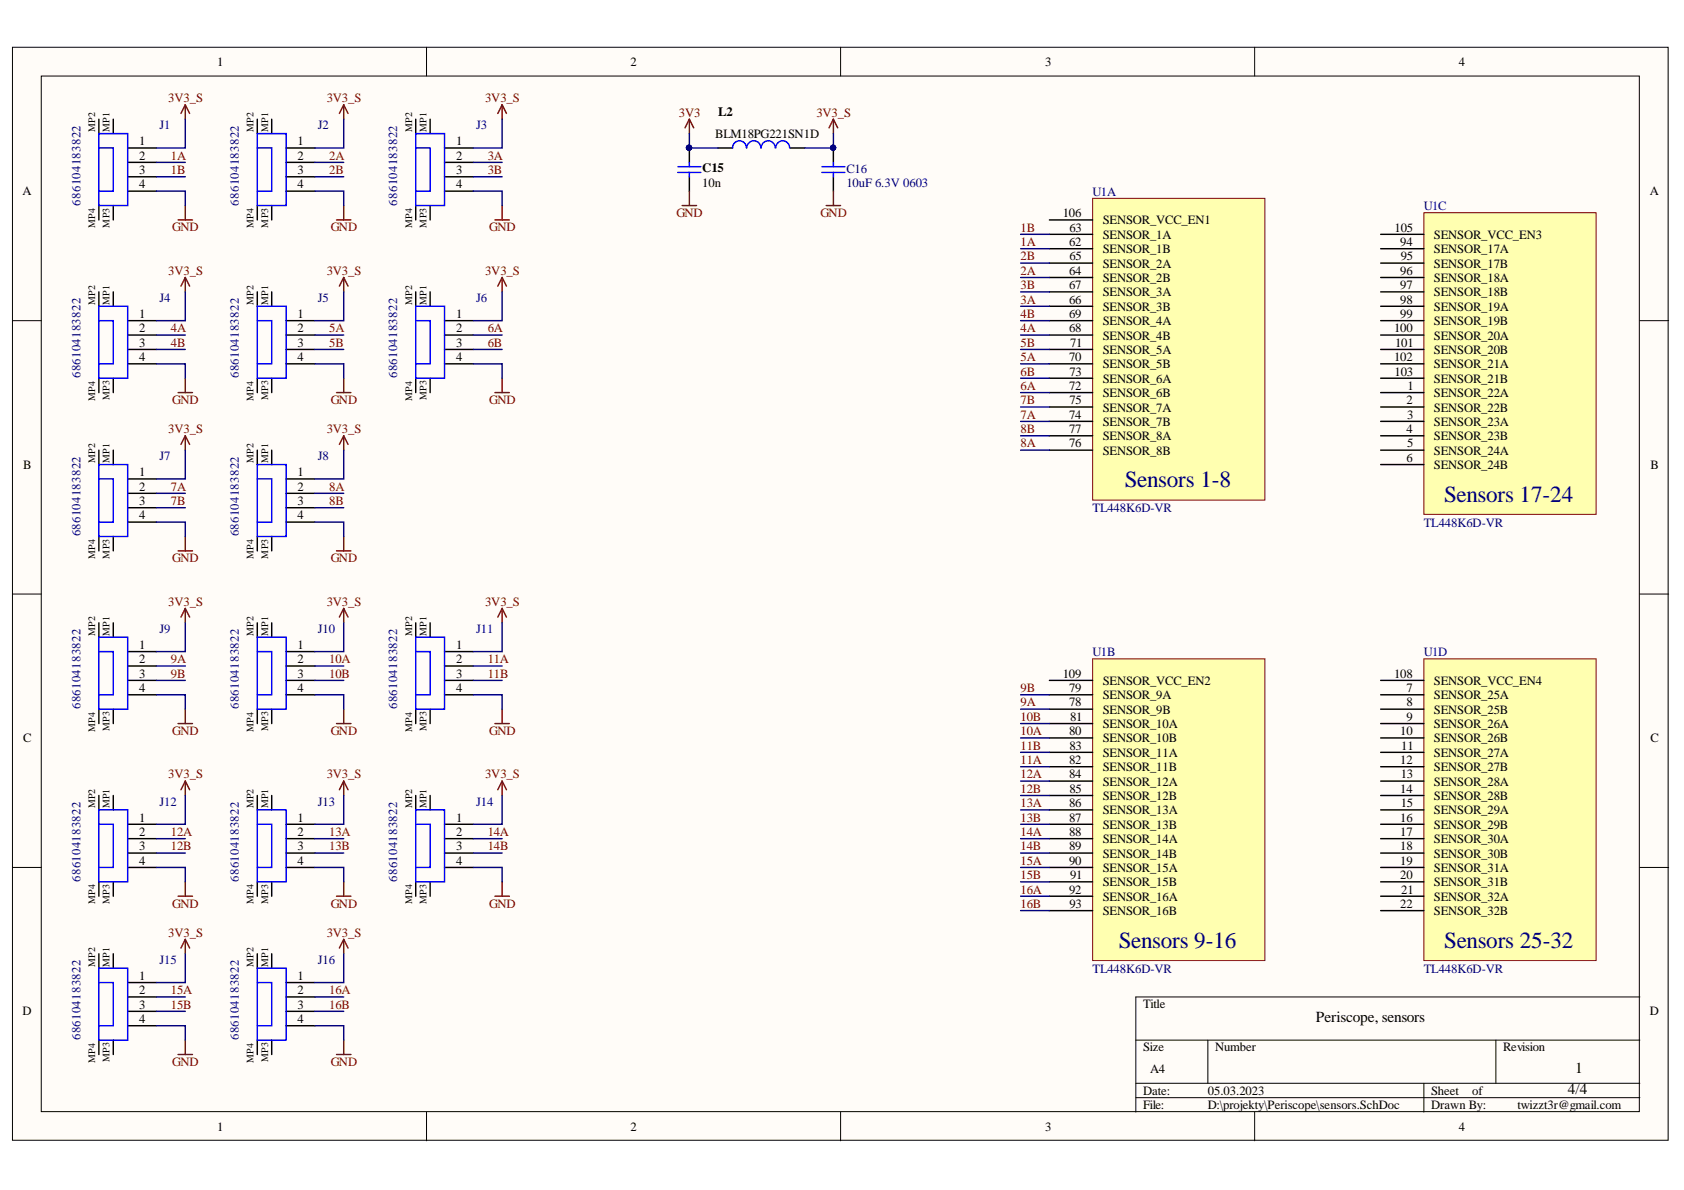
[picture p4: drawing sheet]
<svg xmlns="http://www.w3.org/2000/svg" width="297mm" height="210mm" viewBox="0 0 297 210" stroke-linecap="round" stroke-linejoin="round" font-family="sans-serif">
<defs><g id="words">
<g font-size="4.1" fill="#000080">
<text x="198.4" y="85.9">Sensors 1-8</text>
<text x="254.7" y="88.5">Sensors 17-24</text>
<text x="197.3" y="167.2">Sensors 9-16</text>
<text x="254.7" y="167.2">Sensors 25-32</text>
</g>
<g font-size="2.7">
<text x="232.1" y="180.3">Periscope, sensors</text>
<text x="277.8" y="189.2">1</text>
<text x="276.6" y="193">4/4</text>
</g>
<g font-size="2.3">
<text x="126.7" y="20.5">L2</text>
<text x="123.9" y="30.4">C15</text>
</g>
<g font-size="2.2">
<text x="38.3" y="11.6">1</text>
<text x="111.2" y="11.6">2</text>
<text x="184.3" y="11.6">3</text>
<text x="257.3" y="11.6">4</text>
<text x="24.6" y="25.6">1</text>
<text x="24.6" y="28.2">2</text>
<text x="52.5" y="25.6">1</text>
<text x="52.5" y="28.2">2</text>
<text x="80.4" y="25.6">1</text>
<text x="80.4" y="28.2">2</text>
<text x="126.2" y="24.4">BLM18PG221SN1D</text>
<text x="4" y="34.4">A</text>
<text x="24.6" y="30.7">3</text>
<text x="24.6" y="33.2">4</text>
<text x="52.5" y="30.7">3</text>
<text x="52.5" y="33.2">4</text>
<text x="80.4" y="30.7">3</text>
<text x="80.4" y="33.2">4</text>
<text x="123.9" y="33">10n</text>
<text x="291" y="34.4">A</text>
<text x="187.5" y="38.3">106</text>
<text x="188.6" y="40.9">63</text>
<text x="194.5" y="39.6">SENSOR_VCC_EN1</text>
<text x="246" y="40.9">105</text>
<text x="188.6" y="43.4">62</text>
<text x="188.6" y="45.9">65</text>
<text x="194.5" y="44.7">SENSOR_1B</text>
<text x="194.5" y="42.1">SENSOR_1A</text>
<text x="194.5" y="47.2">SENSOR_2A</text>
<text x="247" y="43.4">94</text>
<text x="247.1" y="45.9">95</text>
<text x="252.9" y="44.7">SENSOR_17A</text>
<text x="252.9" y="47.2">SENSOR_17B</text>
<text x="252.9" y="42.1">SENSOR_VCC_EN3</text>
<text x="188.6" y="48.5">64</text>
<text x="188.6" y="53.6">66</text>
<text x="188.6" y="51">67</text>
<text x="194.5" y="49.7">SENSOR_2B</text>
<text x="194.5" y="52.3">SENSOR_3A</text>
<text x="247" y="48.5">96</text>
<text x="247" y="51">97</text>
<text x="247" y="53.6">98</text>
<text x="252.9" y="49.7">SENSOR_18A</text>
<text x="252.9" y="52.3">SENSOR_18B</text>
<text x="24.6" y="56.1">1</text>
<text x="24.6" y="58.6">2</text>
<text x="52.5" y="56.1">1</text>
<text x="52.5" y="58.6">2</text>
<text x="80.4" y="56.1">1</text>
<text x="80.4" y="58.6">2</text>
<text x="188.6" y="58.6">68</text>
<text x="188.6" y="56.1">69</text>
<text x="194.5" y="54.8">SENSOR_3B</text>
<text x="194.5" y="59.9">SENSOR_4B</text>
<text x="194.5" y="57.4">SENSOR_4A</text>
<text x="245.9" y="58.6">100</text>
<text x="247" y="56.1">99</text>
<text x="252.9" y="54.8">SENSOR_19A</text>
<text x="252.9" y="57.4">SENSOR_19B</text>
<text x="252.9" y="59.9">SENSOR_20A</text>
<text x="24.6" y="61.2">3</text>
<text x="24.6" y="63.7">4</text>
<text x="52.5" y="61.2">3</text>
<text x="52.5" y="63.7">4</text>
<text x="80.4" y="61.2">3</text>
<text x="80.4" y="63.7">4</text>
<text x="188.6" y="63.7">70</text>
<text x="188.7" y="61.2">71</text>
<text x="194.5" y="65">SENSOR_5B</text>
<text x="194.5" y="62.4">SENSOR_5A</text>
<text x="245.9" y="63.7">102</text>
<text x="246.1" y="61.2">101</text>
<text x="252.9" y="62.4">SENSOR_20B</text>
<text x="252.9" y="65">SENSOR_21A</text>
<text x="188.6" y="68.8">72</text>
<text x="188.6" y="66.2">73</text>
<text x="188.6" y="71.3">75</text>
<text x="194.5" y="70">SENSOR_6B</text>
<text x="194.5" y="67.5">SENSOR_6A</text>
<text x="246" y="66.2">103</text>
<text x="248.1" y="71.3">2</text>
<text x="248.3" y="68.8">1</text>
<text x="252.9" y="70">SENSOR_22A</text>
<text x="252.9" y="67.5">SENSOR_21B</text>
<text x="188.6" y="73.9">74</text>
<text x="188.6" y="76.4">77</text>
<text x="194.5" y="75.1">SENSOR_7B</text>
<text x="194.5" y="72.6">SENSOR_7A</text>
<text x="194.5" y="77.7">SENSOR_8A</text>
<text x="248.1" y="76.4">4</text>
<text x="248.2" y="73.9">3</text>
<text x="252.9" y="72.6">SENSOR_22B</text>
<text x="252.9" y="75.1">SENSOR_23A</text>
<text x="252.9" y="77.7">SENSOR_23B</text>
<text x="4.1" y="82.7">B</text>
<text x="188.6" y="78.9">76</text>
<text x="194.5" y="80.2">SENSOR_8B</text>
<text x="248.1" y="81.5">6</text>
<text x="248.2" y="78.9">5</text>
<text x="252.9" y="80.2">SENSOR_24A</text>
<text x="252.9" y="82.7">SENSOR_24B</text>
<text x="291.1" y="82.7">B</text>
<text x="24.6" y="84">1</text>
<text x="24.6" y="86.5">2</text>
<text x="24.6" y="89.1">3</text>
<text x="52.5" y="84">1</text>
<text x="52.5" y="86.5">2</text>
<text x="52.5" y="89.1">3</text>
<text x="24.6" y="91.6">4</text>
<text x="52.5" y="91.6">4</text>
<text x="24.6" y="114.5">1</text>
<text x="24.6" y="117">2</text>
<text x="24.6" y="119.5">3</text>
<text x="52.5" y="114.5">1</text>
<text x="52.5" y="117">2</text>
<text x="52.5" y="119.5">3</text>
<text x="80.4" y="114.5">1</text>
<text x="80.4" y="117">2</text>
<text x="80.4" y="119.5">3</text>
<text x="187.5" y="119.5">109</text>
<text x="245.9" y="119.5">108</text>
<text x="24.6" y="122.1">4</text>
<text x="52.5" y="122.1">4</text>
<text x="80.4" y="122.1">4</text>
<text x="188.6" y="124.6">78</text>
<text x="188.6" y="122.1">79</text>
<text x="194.5" y="125.9">SENSOR_9B</text>
<text x="194.5" y="123.3">SENSOR_9A</text>
<text x="194.5" y="120.8">SENSOR_VCC_EN2</text>
<text x="248.1" y="122.1">7</text>
<text x="248.1" y="124.6">8</text>
<text x="252.9" y="123.3">SENSOR_25A</text>
<text x="252.9" y="125.9">SENSOR_25B</text>
<text x="252.9" y="120.8">SENSOR_VCC_EN4</text>
<text x="4.1" y="130.9">C</text>
<text x="188.6" y="129.7">80</text>
<text x="188.7" y="127.2">81</text>
<text x="194.5" y="131">SENSOR_10B</text>
<text x="194.5" y="128.4">SENSOR_10A</text>
<text x="247" y="129.7">10</text>
<text x="248.1" y="127.2">9</text>
<text x="252.9" y="128.4">SENSOR_26A</text>
<text x="252.9" y="131">SENSOR_26B</text>
<text x="291.1" y="130.9">C</text>
<text x="188.6" y="134.8">82</text>
<text x="188.6" y="137.3">84</text>
<text x="188.6" y="132.2">83</text>
<text x="194.5" y="136">SENSOR_11B</text>
<text x="194.5" y="133.5">SENSOR_11A</text>
<text x="247" y="134.8">12</text>
<text x="247.1" y="137.3">13</text>
<text x="247.2" y="132.2">11</text>
<text x="252.9" y="133.5">SENSOR_27A</text>
<text x="252.9" y="136">SENSOR_27B</text>
<text x="188.6" y="142.4">86</text>
<text x="188.6" y="139.8">85</text>
<text x="194.5" y="138.6">SENSOR_12A</text>
<text x="194.5" y="141.1">SENSOR_12B</text>
<text x="194.5" y="143.7">SENSOR_13A</text>
<text x="247" y="139.8">14</text>
<text x="247.1" y="142.4">15</text>
<text x="252.9" y="138.6">SENSOR_28A</text>
<text x="252.9" y="141.1">SENSOR_28B</text>
<text x="252.9" y="143.7">SENSOR_29A</text>
<text x="24.6" y="144.9">1</text>
<text x="24.6" y="147.5">2</text>
<text x="24.6" y="150">3</text>
<text x="52.5" y="144.9">1</text>
<text x="52.5" y="147.5">2</text>
<text x="52.5" y="150">3</text>
<text x="80.4" y="144.9">1</text>
<text x="80.4" y="147.5">2</text>
<text x="80.4" y="150">3</text>
<text x="188.6" y="144.9">87</text>
<text x="188.6" y="147.5">88</text>
<text x="188.6" y="150">89</text>
<text x="194.5" y="146.2">SENSOR_13B</text>
<text x="194.5" y="148.7">SENSOR_14A</text>
<text x="247" y="144.9">16</text>
<text x="247" y="147.5">17</text>
<text x="247" y="150">18</text>
<text x="252.9" y="146.2">SENSOR_29B</text>
<text x="252.9" y="148.7">SENSOR_30A</text>
<text x="24.6" y="152.5">4</text>
<text x="52.5" y="152.5">4</text>
<text x="80.4" y="152.5">4</text>
<text x="188.6" y="152.5">90</text>
<text x="188.7" y="155.1">91</text>
<text x="194.5" y="151.3">SENSOR_14B</text>
<text x="194.5" y="153.8">SENSOR_15A</text>
<text x="247" y="152.5">19</text>
<text x="247" y="155.1">20</text>
<text x="252.9" y="151.3">SENSOR_30B</text>
<text x="252.9" y="153.8">SENSOR_31A</text>
<text x="188.6" y="157.6">92</text>
<text x="188.6" y="160.2">93</text>
<text x="194.5" y="156.3">SENSOR_15B</text>
<text x="194.5" y="158.9">SENSOR_16A</text>
<text x="194.5" y="161.4">SENSOR_16B</text>
<text x="247" y="160.2">22</text>
<text x="247.2" y="157.6">21</text>
<text x="252.9" y="156.3">SENSOR_31B</text>
<text x="252.9" y="158.9">SENSOR_32A</text>
<text x="252.9" y="161.4">SENSOR_32B</text>
<text x="24.6" y="172.8">1</text>
<text x="52.5" y="172.8">1</text>
<text x="4" y="179.1">D</text>
<text x="24.6" y="175.4">2</text>
<text x="24.6" y="177.9">3</text>
<text x="52.5" y="175.4">2</text>
<text x="52.5" y="177.9">3</text>
<text x="201.6" y="177.8">Title</text>
<text x="291" y="179.1">D</text>
<text x="24.6" y="180.5">4</text>
<text x="52.5" y="180.5">4</text>
<text x="201.6" y="185.5">Size</text>
<text x="214.3" y="185.5">Number</text>
<text x="265.1" y="185.5">Revision</text>
<text x="202.9" y="189.3">A4</text>
<text x="201.6" y="193.1">Date:</text>
<text x="201.6" y="195.6">File:</text>
<text x="213" y="193.1">05.03.2023</text>
<text x="213" y="195.6">D:\projekty\Periscope\sensors.SchDoc</text>
<text x="252.4" y="193.1">Sheet</text>
<text x="252.4" y="195.6">Drawn By:</text>
<text x="259.7" y="193.1">of</text>
<text x="267.7" y="195.7">twizzt3r@gmail.com</text>
<text x="38.3" y="199.5">1</text>
<text x="111.2" y="199.5">2</text>
<text x="184.3" y="199.5">3</text>
<text x="257.3" y="199.5">4</text>
</g>
<g font-size="2.2" fill="#000080">
<text x="28.1" y="22.8">J1</text>
<text x="56.1" y="22.8">J2</text>
<text x="84" y="22.8">J3</text>
<text x="149.3" y="30.5">C16</text>
<text x="149.3" y="33">10uF 6.3V 0603</text>
<text x="192.7" y="34.5">U1A</text>
<text x="14.2" y="36.3" transform="rotate(-90 14.2 36.3)">686104183822</text>
<text x="42.1" y="36.3" transform="rotate(-90 42.1 36.3)">686104183822</text>
<text x="70.1" y="36.3" transform="rotate(-90 70.1 36.3)">686104183822</text>
<text x="251.2" y="37.1">U1C</text>
<text x="28.1" y="53.3">J4</text>
<text x="56.1" y="53.3">J5</text>
<text x="84" y="53.3">J6</text>
<text x="14.2" y="66.7" transform="rotate(-90 14.2 66.7)">686104183822</text>
<text x="42.1" y="66.7" transform="rotate(-90 42.1 66.7)">686104183822</text>
<text x="70.1" y="66.7" transform="rotate(-90 70.1 66.7)">686104183822</text>
<text x="28.1" y="81.2">J7</text>
<text x="56.1" y="81.2">J8</text>
<text x="14.2" y="94.6" transform="rotate(-90 14.2 94.6)">686104183822</text>
<text x="42.1" y="94.6" transform="rotate(-90 42.1 94.6)">686104183822</text>
<text x="192.7" y="90.4">TL448K6D-VR</text>
<text x="251.2" y="92.9">TL448K6D-VR</text>
<text x="28.1" y="111.7">J9</text>
<text x="56.1" y="111.7">J10</text>
<text x="84" y="111.7">J11</text>
<text x="192.7" y="115.7">U1B</text>
<text x="251.2" y="115.7">U1D</text>
<text x="14.2" y="125.1" transform="rotate(-90 14.2 125.1)">686104183822</text>
<text x="42.1" y="125.1" transform="rotate(-90 42.1 125.1)">686104183822</text>
<text x="70.1" y="125.1" transform="rotate(-90 70.1 125.1)">686104183822</text>
<text x="28.1" y="142.1">J12</text>
<text x="56.1" y="142.1">J13</text>
<text x="84" y="142.1">J14</text>
<text x="14.2" y="155.5" transform="rotate(-90 14.2 155.5)">686104183822</text>
<text x="42.1" y="155.5" transform="rotate(-90 42.1 155.5)">686104183822</text>
<text x="70.1" y="155.5" transform="rotate(-90 70.1 155.5)">686104183822</text>
<text x="28.1" y="170">J15</text>
<text x="56.1" y="170">J16</text>
<text x="192.7" y="171.6">TL448K6D-VR</text>
<text x="251.2" y="171.6">TL448K6D-VR</text>
<text x="14.2" y="183.5" transform="rotate(-90 14.2 183.5)">686104183822</text>
<text x="42.1" y="183.5" transform="rotate(-90 42.1 183.5)">686104183822</text>
</g>
<g font-size="2.2" fill="#800000">
<text x="29.7" y="18">3V3_S</text>
<text x="57.6" y="18">3V3_S</text>
<text x="85.6" y="18">3V3_S</text>
<text x="119.8" y="20.6">3V3</text>
<text x="144" y="20.6">3V3_S</text>
<text x="30.1" y="28.2">1A</text>
<text x="58.1" y="28.2">2A</text>
<text x="86" y="28.2">3A</text>
<text x="30.1" y="30.7">1B</text>
<text x="58.1" y="30.7">2B</text>
<text x="86" y="30.7">3B</text>
<text x="30.4" y="40.8">GND</text>
<text x="58.3" y="40.8">GND</text>
<text x="86.3" y="40.8">GND</text>
<text x="119.3" y="38.2">GND</text>
<text x="144.7" y="38.2">GND</text>
<text x="180" y="40.9">1B</text>
<text x="180" y="45.9">2B</text>
<text x="180" y="43.4">1A</text>
<text x="29.7" y="48.5">3V3_S</text>
<text x="57.6" y="48.5">3V3_S</text>
<text x="85.6" y="48.5">3V3_S</text>
<text x="180" y="48.5">2A</text>
<text x="180" y="53.6">3A</text>
<text x="180" y="51">3B</text>
<text x="30.1" y="58.6">4A</text>
<text x="58.1" y="58.6">5A</text>
<text x="86" y="58.6">6A</text>
<text x="180" y="58.6">4A</text>
<text x="180" y="56.1">4B</text>
<text x="30.1" y="61.2">4B</text>
<text x="58.1" y="61.2">5B</text>
<text x="86" y="61.2">6B</text>
<text x="180" y="63.7">5A</text>
<text x="180" y="61.2">5B</text>
<text x="30.4" y="71.2">GND</text>
<text x="58.3" y="71.2">GND</text>
<text x="86.3" y="71.2">GND</text>
<text x="180" y="68.8">6A</text>
<text x="180" y="66.2">6B</text>
<text x="180" y="71.3">7B</text>
<text x="29.7" y="76.4">3V3_S</text>
<text x="57.6" y="76.4">3V3_S</text>
<text x="180" y="73.9">7A</text>
<text x="180" y="76.4">8B</text>
<text x="180" y="78.9">8A</text>
<text x="30.1" y="86.5">7A</text>
<text x="30.1" y="89.1">7B</text>
<text x="58.1" y="86.5">8A</text>
<text x="58.1" y="89.1">8B</text>
<text x="30.4" y="99.2">GND</text>
<text x="58.3" y="99.2">GND</text>
<text x="29.7" y="106.9">3V3_S</text>
<text x="57.6" y="106.9">3V3_S</text>
<text x="85.6" y="106.9">3V3_S</text>
<text x="30.1" y="117">9A</text>
<text x="30.1" y="119.5">9B</text>
<text x="58.1" y="117">10A</text>
<text x="58.1" y="119.5">10B</text>
<text x="86" y="117">11A</text>
<text x="86" y="119.5">11B</text>
<text x="180" y="124.6">9A</text>
<text x="180" y="122.1">9B</text>
<text x="30.4" y="129.6">GND</text>
<text x="58.3" y="129.6">GND</text>
<text x="86.3" y="129.6">GND</text>
<text x="180" y="129.7">10A</text>
<text x="180" y="127.2">10B</text>
<text x="29.7" y="137.3">3V3_S</text>
<text x="57.6" y="137.3">3V3_S</text>
<text x="85.6" y="137.3">3V3_S</text>
<text x="180" y="134.8">11A</text>
<text x="180" y="132.2">11B</text>
<text x="180" y="137.3">12A</text>
<text x="180" y="139.8">12B</text>
<text x="180" y="142.4">13A</text>
<text x="30.1" y="147.5">12A</text>
<text x="30.1" y="150">12B</text>
<text x="58.1" y="147.5">13A</text>
<text x="58.1" y="150">13B</text>
<text x="86" y="147.5">14A</text>
<text x="86" y="150">14B</text>
<text x="180" y="144.9">13B</text>
<text x="180" y="147.5">14A</text>
<text x="180" y="150">14B</text>
<text x="180" y="152.5">15A</text>
<text x="180" y="155.1">15B</text>
<text x="30.4" y="160.1">GND</text>
<text x="58.3" y="160.1">GND</text>
<text x="86.3" y="160.1">GND</text>
<text x="180" y="157.6">16A</text>
<text x="180" y="160.2">16B</text>
<text x="29.7" y="165.2">3V3_S</text>
<text x="57.6" y="165.2">3V3_S</text>
<text x="30.1" y="175.4">15A</text>
<text x="30.1" y="177.9">15B</text>
<text x="58.1" y="175.4">16A</text>
<text x="58.1" y="177.9">16B</text>
<text x="30.4" y="188">GND</text>
<text x="58.3" y="188">GND</text>
</g>
<g font-size="1.8">
<text x="16.8" y="23.3" transform="rotate(-90 16.8 23.3)">MP2</text>
<text x="19.3" y="23.3" transform="rotate(-90 19.3 23.3)">MP1</text>
<text x="44.7" y="23.3" transform="rotate(-90 44.7 23.3)">MP2</text>
<text x="47.3" y="23.3" transform="rotate(-90 47.3 23.3)">MP1</text>
<text x="72.7" y="23.3" transform="rotate(-90 72.7 23.3)">MP2</text>
<text x="75.2" y="23.3" transform="rotate(-90 75.2 23.3)">MP1</text>
<text x="16.8" y="40.2" transform="rotate(-90 16.8 40.2)">MP4</text>
<text x="19.3" y="40.1" transform="rotate(-90 19.3 40.1)">MP3</text>
<text x="44.7" y="40.2" transform="rotate(-90 44.7 40.2)">MP4</text>
<text x="47.3" y="40.1" transform="rotate(-90 47.3 40.1)">MP3</text>
<text x="72.7" y="40.2" transform="rotate(-90 72.7 40.2)">MP4</text>
<text x="75.2" y="40.1" transform="rotate(-90 75.2 40.1)">MP3</text>
<text x="16.8" y="53.8" transform="rotate(-90 16.8 53.8)">MP2</text>
<text x="19.3" y="53.8" transform="rotate(-90 19.3 53.8)">MP1</text>
<text x="44.7" y="53.8" transform="rotate(-90 44.7 53.8)">MP2</text>
<text x="47.3" y="53.8" transform="rotate(-90 47.3 53.8)">MP1</text>
<text x="72.7" y="53.8" transform="rotate(-90 72.7 53.8)">MP2</text>
<text x="75.2" y="53.8" transform="rotate(-90 75.2 53.8)">MP1</text>
<text x="16.8" y="70.7" transform="rotate(-90 16.8 70.7)">MP4</text>
<text x="19.3" y="70.6" transform="rotate(-90 19.3 70.6)">MP3</text>
<text x="44.7" y="70.7" transform="rotate(-90 44.7 70.7)">MP4</text>
<text x="47.3" y="70.6" transform="rotate(-90 47.3 70.6)">MP3</text>
<text x="72.7" y="70.7" transform="rotate(-90 72.7 70.7)">MP4</text>
<text x="75.2" y="70.6" transform="rotate(-90 75.2 70.6)">MP3</text>
<text x="16.8" y="81.7" transform="rotate(-90 16.8 81.7)">MP2</text>
<text x="19.3" y="81.7" transform="rotate(-90 19.3 81.7)">MP1</text>
<text x="44.7" y="81.7" transform="rotate(-90 44.7 81.7)">MP2</text>
<text x="47.3" y="81.7" transform="rotate(-90 47.3 81.7)">MP1</text>
<text x="16.8" y="98.6" transform="rotate(-90 16.8 98.6)">MP4</text>
<text x="19.3" y="98.5" transform="rotate(-90 19.3 98.5)">MP3</text>
<text x="44.7" y="98.6" transform="rotate(-90 44.7 98.6)">MP4</text>
<text x="47.3" y="98.5" transform="rotate(-90 47.3 98.5)">MP3</text>
<text x="16.8" y="112.1" transform="rotate(-90 16.8 112.1)">MP2</text>
<text x="19.3" y="112.1" transform="rotate(-90 19.3 112.1)">MP1</text>
<text x="44.7" y="112.1" transform="rotate(-90 44.7 112.1)">MP2</text>
<text x="47.3" y="112.1" transform="rotate(-90 47.3 112.1)">MP1</text>
<text x="72.7" y="112.1" transform="rotate(-90 72.7 112.1)">MP2</text>
<text x="75.2" y="112.1" transform="rotate(-90 75.2 112.1)">MP1</text>
<text x="16.8" y="129" transform="rotate(-90 16.8 129)">MP4</text>
<text x="19.3" y="129" transform="rotate(-90 19.3 129)">MP3</text>
<text x="44.7" y="129" transform="rotate(-90 44.7 129)">MP4</text>
<text x="47.3" y="129" transform="rotate(-90 47.3 129)">MP3</text>
<text x="72.7" y="129" transform="rotate(-90 72.7 129)">MP4</text>
<text x="75.2" y="129" transform="rotate(-90 75.2 129)">MP3</text>
<text x="16.8" y="142.6" transform="rotate(-90 16.8 142.6)">MP2</text>
<text x="19.3" y="142.6" transform="rotate(-90 19.3 142.6)">MP1</text>
<text x="44.7" y="142.6" transform="rotate(-90 44.7 142.6)">MP2</text>
<text x="47.3" y="142.6" transform="rotate(-90 47.3 142.6)">MP1</text>
<text x="72.7" y="142.6" transform="rotate(-90 72.7 142.6)">MP2</text>
<text x="75.2" y="142.6" transform="rotate(-90 75.2 142.6)">MP1</text>
<text x="16.8" y="159.5" transform="rotate(-90 16.8 159.5)">MP4</text>
<text x="19.3" y="159.4" transform="rotate(-90 19.3 159.4)">MP3</text>
<text x="44.7" y="159.5" transform="rotate(-90 44.7 159.5)">MP4</text>
<text x="47.3" y="159.4" transform="rotate(-90 47.3 159.4)">MP3</text>
<text x="72.7" y="159.5" transform="rotate(-90 72.7 159.5)">MP4</text>
<text x="75.2" y="159.4" transform="rotate(-90 75.2 159.4)">MP3</text>
<text x="16.8" y="170.5" transform="rotate(-90 16.8 170.5)">MP2</text>
<text x="19.3" y="170.5" transform="rotate(-90 19.3 170.5)">MP1</text>
<text x="44.7" y="170.5" transform="rotate(-90 44.7 170.5)">MP2</text>
<text x="47.3" y="170.5" transform="rotate(-90 47.3 170.5)">MP1</text>
<text x="16.8" y="187.4" transform="rotate(-90 16.8 187.4)">MP4</text>
<text x="19.3" y="187.3" transform="rotate(-90 19.3 187.3)">MP3</text>
<text x="44.7" y="187.4" transform="rotate(-90 44.7 187.4)">MP4</text>
<text x="47.3" y="187.3" transform="rotate(-90 47.3 187.3)">MP3</text>
</g>
</g></defs>
<g fill="#fffcf8" stroke="#000" stroke-width=".18">
<path d="M2.2 8.3h292v192.8h-292z"/>
<path d="M7.3 13.4h281.9v182.7h-281.9z"/>
</g>
<g fill="none" stroke="#000" stroke-width=".18">
<path d="M75.2 8.3v5.1M148.3 8.3v5.1M221.3 8.3v5.1M2.2 56.6h5.1M289.3 56.6h5M2.2 104.8h5.1M289.3 104.8h5M2.2 153h5.1M289.3 153h5M289.3 175.9h-89v20.3M75.2 196.2v5M148.3 196.2v5"/>
<path d="M200.3 183.5h89M200.3 191.1h89M200.3 193.6h89M213 183.5v7.6M221.3 196.2v5M251.2 191.1v5.1M263.9 183.5v7.6"/>
</g>
<path d="M192.7 35h30.4v53.2h-30.4z" fill="#ffffb0" stroke="#800000" stroke-width=".18"/>
<g fill="none" stroke="#000" stroke-width=".25">
<path d="M185.1 38.8h7.6M185.1 43.9h7.6M185.1 41.3h7.6M185.1 48.9h7.6M185.1 46.4h7.6M185.1 54h7.6M185.1 51.5h7.6M185.1 59.1h7.6M185.1 56.6h7.6M185.1 64.2h7.6M185.1 61.6h7.6M185.1 69.3h7.6"/>
<path d="M185.1 66.7h7.6M185.1 74.3h7.6M185.1 71.8h7.6M185.1 79.4h7.6M185.1 76.9h7.6"/>
</g>
<path d="M192.7 116.2h30.4v53.2h-30.4z" fill="#ffffb0" stroke="#800000" stroke-width=".18"/>
<g fill="none" stroke="#000" stroke-width=".25">
<path d="M185.1 125.1h7.6M185.1 122.6h7.6M185.1 130.2h7.6M185.1 127.6h7.6M185.1 135.2h7.6M185.1 132.7h7.6M185.1 137.8h7.6M185.1 120h7.6M185.1 140.3h7.6M185.1 142.9h7.6M185.1 145.4h7.6M185.1 147.9h7.6"/>
<path d="M185.1 150.5h7.6M185.1 153h7.6M185.1 155.5h7.6M185.1 158.1h7.6M185.1 160.6h7.6"/>
</g>
<path d="M251.2 37.5h30.3v53.2h-30.3z" fill="#ffffb0" stroke="#800000" stroke-width=".18"/>
<g fill="none" stroke="#000" stroke-width=".25">
<path d="M243.5 43.9h7.7M243.5 46.4h7.7M243.5 48.9h7.7M243.5 51.5h7.7M243.5 54h7.7M243.5 56.6h7.7M243.5 59.1h7.7M243.5 41.3h7.7M243.5 69.3h7.7M243.5 71.8h7.7M243.5 74.3h7.7M243.5 76.9h7.7"/>
<path d="M243.5 79.4h7.7M243.5 61.6h7.7M243.5 64.2h7.7M243.5 66.7h7.7M243.5 81.9h7.7"/>
</g>
<path d="M251.2 116.2h30.3v53.2h-30.3z" fill="#ffffb0" stroke="#800000" stroke-width=".18"/>
<g fill="none" stroke="#000" stroke-width=".25">
<path d="M17.4 21v2.6M17.4 36.3v2.5M20 21v2.6M20 36.3v2.5M22.5 26.1h5.1M22.5 28.6h5.1M22.5 31.2h5.1M22.5 33.7h5.1M45.4 21v2.6M45.4 36.3v2.5M47.9 21v2.6M47.9 36.3v2.5"/>
<path d="M50.5 26.1h5M50.5 28.6h5M50.5 31.2h5M50.5 33.7h5M73.3 21v2.6M73.3 36.3v2.5M75.9 21v2.6M75.9 36.3v2.5M78.4 26.1h5.1M78.4 28.6h5.1M78.4 31.2h5.1M78.4 33.7h5.1"/>
<path d="M121.6 26.1v2.5M121.6 31.2v2.5M126.7 26.1h2.5M139.4 26.1h2.5M147 26.1v2.5M147 31.2v2.5M17.4 51.5v2.5M20 51.5v2.5M22.5 56.6h5.1M22.5 59.1h5.1M45.4 51.5v2.5M47.9 51.5v2.5"/>
<path d="M50.5 56.6h5M50.5 59.1h5M73.3 51.5v2.5M75.9 51.5v2.5M78.4 56.6h5.1M78.4 59.1h5.1M17.4 66.7v2.6M17.4 79.4v2.5M20 66.7v2.6M20 79.4v2.5M22.5 61.6h5.1M22.5 64.2h5.1"/>
<path d="M45.4 66.7v2.6M45.4 79.4v2.5M47.9 66.7v2.6M47.9 79.4v2.5M50.5 61.6h5M50.5 64.2h5M73.3 66.7v2.6M75.9 66.7v2.6M78.4 61.6h5.1M78.4 64.2h5.1M17.4 94.6v2.6M20 94.6v2.6"/>
<path d="M22.5 84.5h5.1M22.5 87h5.1M22.5 89.6h5.1M22.5 92.1h5.1M45.4 94.6v2.6M47.9 94.6v2.6M50.5 84.5h5M50.5 87h5M50.5 89.6h5M50.5 92.1h5M17.4 109.9v2.5M20 109.9v2.5"/>
<path d="M22.5 114.9h5.1M22.5 117.5h5.1M45.4 109.9v2.5M47.9 109.9v2.5M50.5 114.9h5M50.5 117.5h5M73.3 109.9v2.5M75.9 109.9v2.5M78.4 114.9h5.1M78.4 117.5h5.1M17.4 125.1v2.5M20 125.1v2.5"/>
<path d="M22.5 122.6h5.1M22.5 120h5.1M45.4 125.1v2.5M47.9 125.1v2.5M50.5 122.6h5M50.5 120h5M73.3 125.1v2.5M75.9 125.1v2.5M78.4 122.6h5.1M78.4 120h5.1M243.5 122.6h7.7M243.5 125.1h7.7"/>
<path d="M243.5 127.6h7.7M243.5 130.2h7.7M243.5 132.7h7.7M243.5 135.2h7.7M243.5 137.8h7.7M243.5 120h7.7M17.4 140.3v2.6M17.4 155.5v2.6M20 140.3v2.6M20 155.5v2.6M22.5 145.4h5.1M22.5 147.9h5.1"/>
<path d="M22.5 150.5h5.1M22.5 153h5.1M45.4 140.3v2.6M45.4 155.5v2.6M47.9 140.3v2.6M47.9 155.5v2.6M50.5 145.4h5M50.5 147.9h5M50.5 150.5h5M50.5 153h5M73.3 140.3v2.6M73.3 155.5v2.6"/>
<path d="M75.9 140.3v2.6M75.9 155.5v2.6M78.4 145.4h5.1M78.4 147.9h5.1M78.4 150.5h5.1M78.4 153h5.1M243.5 140.3h7.7M243.5 142.9h7.7M243.5 145.4h7.7M243.5 147.9h7.7M243.5 150.5h7.7M243.5 153h7.7"/>
<path d="M243.5 155.5h7.7M243.5 158.1h7.7M17.4 168.2v2.6M20 168.2v2.6M22.5 173.3h5.1M22.5 175.9h5.1M22.5 178.4h5.1M45.4 168.2v2.6M47.9 168.2v2.6M50.5 173.3h5M50.5 175.9h5M50.5 178.4h5"/>
<path d="M243.5 160.6h7.7M17.4 183.5v2.5M20 183.5v2.5M22.5 180.9h5.1M45.4 183.5v2.5M47.9 183.5v2.5M50.5 180.9h5"/>
</g>
<g fill="none" stroke="#800000" stroke-width=".25">
<path d="M32.7 18.5l-.8 1.5M32.7 18.5l.7 1.5M32.7 18.5v2.5M60.6 18.5l-.7 1.5M60.6 18.5l.8 1.5M60.6 18.5v2.5M88.6 18.5l-.8 1.5M88.6 18.5l.7 1.5M88.6 18.5v2.5M31.4 38.8h2.6M32.7 36.3v2.5M59.4 38.8h2.5"/>
<path d="M60.6 36.3v2.5M87.3 38.8h2.5M88.6 36.3v2.5M120.3 36.3h2.6M121.6 21l-.8 1.5M121.6 21l.8 1.5M121.6 21v2.6M121.6 33.7v2.6M145.7 36.3h2.6M147 21v2.6M147 33.7v2.6M147 21l-.8 1.5"/>
<path d="M147 21l.8 1.5M32.7 48.9v2.6M32.7 48.9l-.8 1.6M32.7 48.9l.7 1.6M60.6 48.9v2.6M60.6 48.9l-.7 1.6M60.6 48.9l.8 1.6M88.6 48.9v2.6M88.6 48.9l-.8 1.6M88.6 48.9l.7 1.6M31.4 69.3h2.6M32.7 66.7v2.6"/>
<path d="M32.7 76.9v2.5M32.7 76.9l-.8 1.5M32.7 76.9l.7 1.5M59.4 69.3h2.5M60.6 66.7v2.6M60.6 76.9v2.5M60.6 76.9l-.7 1.5M60.6 76.9l.8 1.5M87.3 69.3h2.5M88.6 66.7v2.6M31.4 97.2h2.6M32.7 94.6v2.6"/>
<path d="M59.4 97.2h2.5M60.6 94.6v2.6M32.7 107.3v2.6M32.7 107.3l-.8 1.5M32.7 107.3l.7 1.5M60.6 107.3v2.6M60.6 107.3l-.7 1.5M60.6 107.3l.8 1.5M88.6 107.3v2.6M88.6 107.3l-.8 1.5M88.6 107.3l.7 1.5M31.4 127.6h2.6"/>
<path d="M32.7 125.1v2.5M32.7 137.8v2.5M32.7 137.8l-.8 1.5M32.7 137.8l.7 1.5M59.4 127.6h2.5M60.6 125.1v2.5M60.6 137.8v2.5M60.6 137.8l-.7 1.5M60.6 137.8l.8 1.5M87.3 127.6h2.5M88.6 125.1v2.5M88.6 137.8v2.5"/>
<path d="M88.6 137.8l-.8 1.5M88.6 137.8l.7 1.5M31.4 158.1h2.6M32.7 155.5v2.6M59.4 158.1h2.5M60.6 155.5v2.6M87.3 158.1h2.5M88.6 155.5v2.6M32.7 165.7v2.5M32.7 165.7l-.8 1.5M32.7 165.7l.7 1.5M60.6 165.7v2.5"/>
<path d="M60.6 165.7l-.7 1.5M60.6 165.7l.8 1.5M31.4 186h2.6M32.7 183.5v2.5M59.4 186h2.5M60.6 183.5v2.5"/>
</g>
<g fill="#000080" stroke="#000080" stroke-width=".18">
<circle cx="121.5" cy="26.1" r=".46"/>
<circle cx="146.9" cy="26.1" r=".46"/>
</g>
<g fill="none" stroke="#00f" stroke-width=".25">
<path d="M17.4 26.1h2.6v7.6h-2.6M17.4 23.6h5.1v12.7h-5.1zM45.4 26.1h2.5v7.6h-2.5M45.4 23.6h5.1v12.7h-5.1zM73.3 26.1h2.6v7.6h-2.6M73.3 23.6h5.1v12.7h-5.1zM119.6 29.4h4M119.6 30.4h4M121.6 28.6v.8M121.6 30.4v.8M131.7 26.1a1.22 1.22 0 0 0-1.3-1.3 1.22 1.22 0 0 0-1.2 1.3M134.2 26.1a1.23 1.23 0 0 0-1.2-1.3 1.23 1.23 0 0 0-1.3 1.3"/>
<path d="M136.7 26.1a1.23 1.23 0 0 0-1.2-1.3 1.23 1.23 0 0 0-1.2 1.3M139.3 26.1a1.22 1.22 0 0 0-1.2-1.3 1.22 1.22 0 0 0-1.3 1.3M145 29.4h4M145 30.4h4M147 28.6v.8M147 30.4v.8M17.4 56.6h2.6v7.6h-2.6M17.4 54h5.1v12.7h-5.1zM45.4 56.6h2.5v7.6h-2.5M45.4 54h5.1v12.7h-5.1zM73.3 56.6h2.6v7.6h-2.6M73.3 54h5.1v12.7h-5.1z"/>
<path d="M17.4 84.5h2.6v7.6h-2.6M17.4 81.9h5.1v12.7h-5.1zM45.4 84.5h2.5v7.6h-2.5M45.4 81.9h5.1v12.7h-5.1zM17.4 114.9h2.6v7.7h-2.6M17.4 112.4h5.1v12.7h-5.1zM45.4 114.9h2.5v7.7h-2.5M45.4 112.4h5.1v12.7h-5.1zM73.3 114.9h2.6v7.7h-2.6M73.3 112.4h5.1v12.7h-5.1zM17.4 145.4h2.6v7.6h-2.6M17.4 142.9h5.1v12.6h-5.1z"/>
<path d="M45.4 145.4h2.5v7.6h-2.5M45.4 142.9h5.1v12.6h-5.1zM73.3 145.4h2.6v7.6h-2.6M73.3 142.9h5.1v12.6h-5.1zM17.4 173.3h2.6v7.6h-2.6M17.4 170.8h5.1v12.7h-5.1zM45.4 173.3h2.5v7.6h-2.5M45.4 170.8h5.1v12.7h-5.1z"/>
</g>
<g fill="none" stroke="#000080" stroke-width=".25">
<path d="M27.6 33.7h5.1v2.6M27.6 28.6h5.1M27.6 31.2h5.1M32.7 21v5.1h-5.1M55.5 33.7h5.1v2.6M55.5 28.6h5.1M55.5 31.2h5.1M60.6 21v5.1h-5.1M83.5 33.7h5.1v2.6M83.5 28.6h5.1M83.5 31.2h5.1M88.6 21v5.1h-5.1"/>
<path d="M121.6 23.6v2.5h5.1M147 23.6v2.5h-5.1M27.6 59.1h5.1M32.7 51.5v5.1h-5.1M55.5 59.1h5.1M60.6 51.5v5.1h-5.1M83.5 59.1h5.1M88.6 51.5v5.1h-5.1M180 41.3h5.1M180 43.9h5.1M180 46.4h5.1M180 48.9h5.1"/>
<path d="M180 51.5h5.1M180 54h5.1M180 56.6h5.1M180 59.1h5.1M27.6 64.2h5.1v2.5M27.6 61.6h5.1M32.7 79.4v5.1h-5.1M55.5 64.2h5.1v2.5M55.5 61.6h5.1M60.6 79.4v5.1h-5.1M83.5 64.2h5.1v2.5M83.5 61.6h5.1"/>
<path d="M180 61.6h5.1M180 64.2h5.1M180 66.7h5.1M180 69.3h5.1M180 71.8h5.1M180 74.3h5.1M180 76.9h5.1M180 79.4h5.1M27.6 92.1h5.1v2.5M27.6 87h5.1M27.6 89.6h5.1M55.5 92.1h5.1v2.5"/>
<path d="M55.5 87h5.1M55.5 89.6h5.1M27.6 117.5h5.1M32.7 109.9v5h-5.1M55.5 117.5h5.1M60.6 109.9v5h-5.1M83.5 117.5h5.1M88.6 109.9v5h-5.1M27.6 122.6h5.1v2.5M27.6 120h5.1M55.5 122.6h5.1v2.5M55.5 120h5.1"/>
<path d="M83.5 122.6h5.1v2.5M83.5 120h5.1M180 122.6h5.1M180 125.1h5.1M180 127.6h5.1M180 130.2h5.1M180 132.7h5.1M180 135.2h5.1M180 137.8h5.1M27.6 153h5.1v2.5M27.6 147.9h5.1M27.6 150.5h5.1"/>
<path d="M32.7 140.3v5.1h-5.1M55.5 153h5.1v2.5M55.5 147.9h5.1M55.5 150.5h5.1M60.6 140.3v5.1h-5.1M83.5 153h5.1v2.5M83.5 147.9h5.1M83.5 150.5h5.1M88.6 140.3v5.1h-5.1M180 140.3h5.1M180 142.9h5.1M180 145.4h5.1"/>
<path d="M180 147.9h5.1M180 150.5h5.1M180 153h5.1M180 155.5h5.1M180 158.1h5.1M27.6 175.9h5.1M27.6 178.4h5.1M32.7 168.2v5.1h-5.1M55.5 175.9h5.1M55.5 178.4h5.1M60.6 168.2v5.1h-5.1M180 160.6h5.1"/>
<path d="M27.6 180.9h5.1v2.6M55.5 180.9h5.1v2.6"/>
</g>
<use href="#words"/>
</svg>
